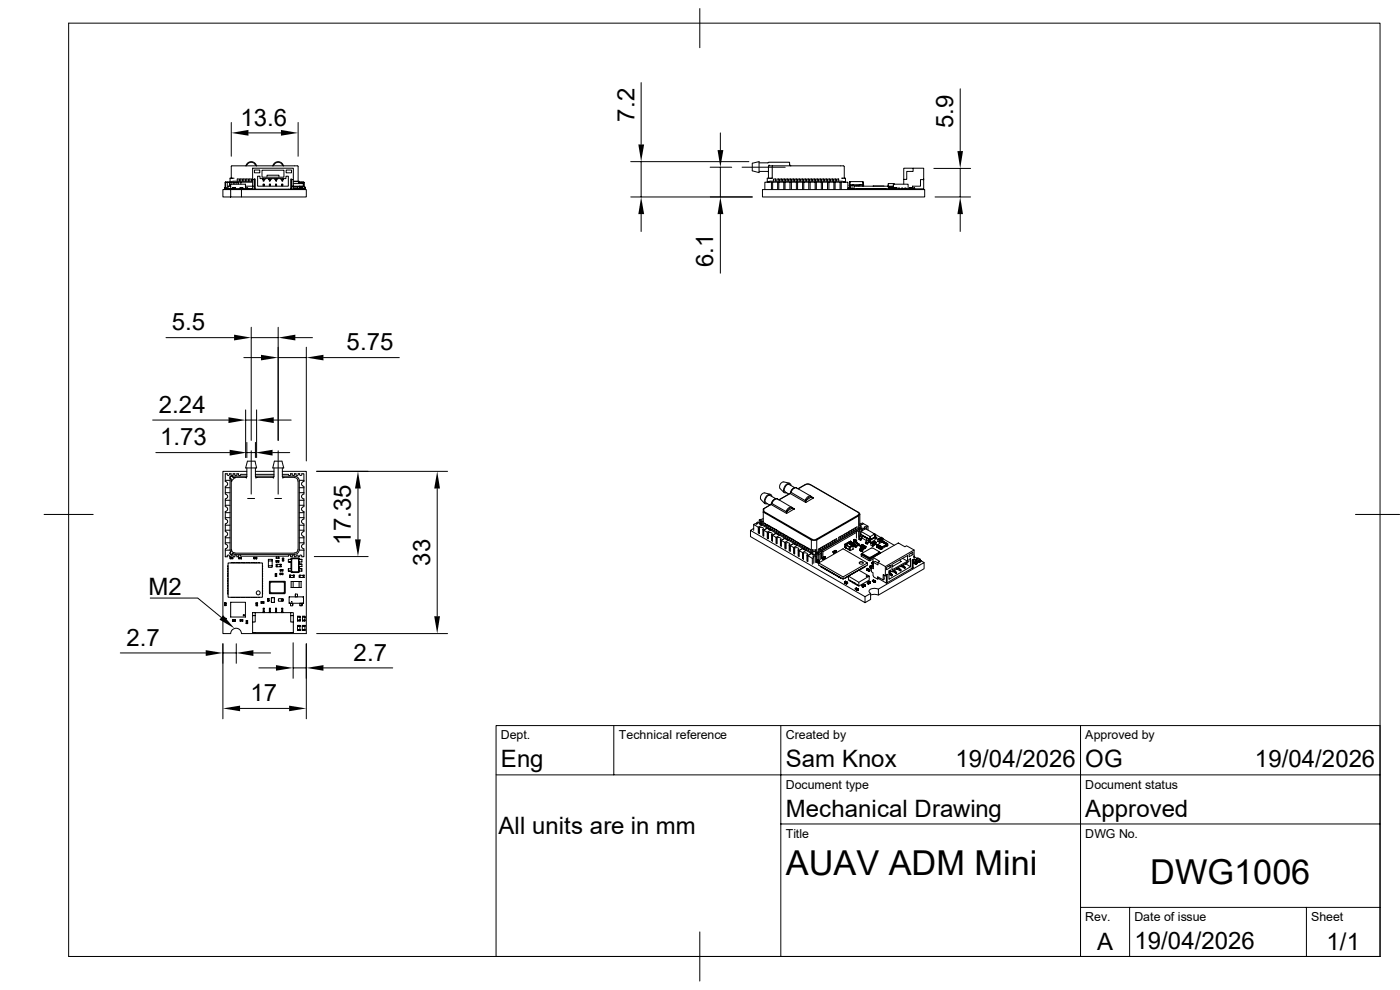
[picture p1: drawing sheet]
<svg xmlns="http://www.w3.org/2000/svg" width="297mm" height="210mm" viewBox="0 0 297 210" stroke-linecap="round" stroke-linejoin="round" font-family="sans-serif">
<defs><g id="words">
<g font-size="7.3">
<text x="166.7" y="185.7">AUAV ADM Mini</text>
<text x="244" y="187.5">DWG1006</text>
</g>
<g font-size="5.1">
<text x="51" y="26.7">13.6</text>
<text x="134.6" y="25.8" transform="rotate(-90 134.6 25.8)">7.2</text>
<text x="202.2" y="27.2" transform="rotate(-90 202.2 27.2)">5.9</text>
<text x="151.3" y="56.7" transform="rotate(-90 151.3 56.7)">6.1</text>
<text x="36.4" y="70.1">5.5</text>
<text x="73.5" y="74.3">5.75</text>
<text x="33.7" y="87.7">2.24</text>
<text x="34" y="94.5">1.73</text>
<text x="74.4" y="115.6" transform="rotate(-90 74.4 115.6)">17.35</text>
<text x="91.2" y="120" transform="rotate(-90 91.2 120)">33</text>
<text x="31.5" y="126.2">M2</text>
<text x="26.8" y="137.1">2.7</text>
<text x="75" y="140.3">2.7</text>
<text x="53.1" y="148.8">17</text>
<text x="106.3" y="162.8">Eng</text>
<text x="166.7" y="162.8">Sam Knox</text>
<text x="202.7" y="162.8">19/04/2026</text>
<text x="230.3" y="162.8">OG</text>
<text x="266.2" y="162.8">19/04/2026</text>
<text x="166.7" y="173.2">Mechanical Drawing</text>
<text x="230.3" y="173.2">Approved</text>
<text x="105.8" y="177">All units are in mm</text>
<text x="232.8" y="201.5">A</text>
<text x="240.7" y="201.3">19/04/2026</text>
<text x="281.4" y="201.5">1/1</text>
</g>
<g font-size="2.6">
<text x="106.3" y="156.8">Dept.</text>
<text x="131.3" y="156.8">Technical reference</text>
<text x="166.7" y="156.8">Created by</text>
<text x="230.2" y="156.8">Approved by</text>
<text x="166.7" y="167.3">Document type</text>
<text x="230.2" y="167.3">Document status</text>
<text x="166.7" y="177.7">Title</text>
<text x="230.2" y="177.7">DWG No.</text>
<text x="230.2" y="195.4">Rev.</text>
<text x="240.7" y="195.4">Date of issue</text>
<text x="278.2" y="195.4">Sheet</text>
</g>
</g></defs>
<g fill="none" stroke="#000" stroke-width=".21">
<path d="M14.6 4.9h278.2v198h-278.2zM136 17.5v13.1M148.5 1.8v8.3M203.7 18.8v13.2M47.6 39.9v.2h.3v-.2M47.6 39.9h.3M47.6 39.8v.1M47.7 39.8h.2M47.7 39.8h.1M47.8 38.7h5.8M47.8 38.7h1.1M47.8 38.7v1.1"/>
<path d="M47.9 39.8h.1M48 39.8v.3M48.2 38.7v1.5M48.7 38.7v.8M48.8 38.6h.5M48.9 39.5h-.5v.6h.5M49 38.7v.4M49.1 37.8v-2.6h14.1v3.2M49.1 26v7.1M49.3 39.8h.2M49.3 39.8v.3M49.4 38.4h4.2"/>
<path d="M49.5 38.7v.4M49.5 39.8h.3v.3h-.3zM49.7 37.8h-.9v.9M49.8 39.8h.2M49.8 38.7v.4M50 39.8v.3h1M50.2 38.7v.4M50.3 38.4v-.4h.5v.4M50.6 38.7v.4M50.9 39.8h.2M50.9 39.8v.3M51 38.4v-.4h.4v.4"/>
<path d="M51.1 39.8h.3v.3h-.3zM51.1 38.7v.4M51.4 39.8h.1M51.5 39.8v.3h.6v-1h-3.2v1M51.6 38.4v-.4h.4v.4M52.2 35.2h.1M52.2 35.2a1.13 1.13 0 0 1 1.1-.9 1.13 1.13 0 0 1 1.1 .9M52.2 39.9h.3v.2h-.3zM52.2 38.4v-.4h.5v.4M52.5 34.8l-.4 .4M52.5 34.8a1.06 1.06 0 0 1 1.8 .3l.2 .1M52.7 28.2h6.9"/>
<path d="M52.9 38.4v-.4h.4v.4M53.6 38l-.1 .4M53.6 38.1h.3M53.9 39.5h-1.8M54 36.1h1.1v.6h-1.1zM54.4 35.2h.1M54.7 37.4h.5v.5h.5v.2h.1v-.2h.2v.2h.2v-.2h.8v.2h.1v-.2h.3v.2h.1v-.2h.8v.2h.2v-.2h.2v.2h.1v-.2h.8v.2l.4-.2v.2h.1v-.2h.6v-.5h.5v2.1h-6.5zM55.6 36.1h4.6v1.5h-4.6zM55.8 38.1v.3h.2v-.3M55.8 39.1h.2v.3h-.2zM55.8 38h.2M55.8 39.2h.2"/>
<path d="M56.6 37.6v-.4h2.6v.4M57.1 38.1v.3h.3v-.3M57.1 39.1h.3v.3h-.3zM57.1 38h.3M57.1 39.2h.3M57.9 35.2a1.13 1.13 0 0 1 1.1-.9 1.13 1.13 0 0 1 1.1 .9M57.9 35.2h.1M58.5 38.1v.3h.2v-.3M58.5 39.1h.2v.3h-.2zM58.5 38h.2M58.5 39.2h.2M59.8 38.1v.3h.2v-.3"/>
<path d="M59.8 39.1h.2v.3h-.2zM59.8 38h.2M59.8 39.2h.2M59.8 34.8a1.06 1.06 0 0 0-1.8 .3l-.2 .1M59.9 34.8l.3 .4M60.1 35.2h.1M60.7 36.1h1.1v.6h-1.1zM61.7 38h.2v2.1h-.2zM61.9 39.5h2.2M61.9 38.1h.3v-2.4h-8.6v4.4M62.2 38.1v2M62.2 38.4h1.2l.1 .3h1v.9v-.9h-1.2"/>
<path d="M62.2 39.7h.9M62.2 38.9h2.1M62.2 38.5h1.1M63.1 39.9v-.3h.5v.3M63.1 39.9h.5M63.1 39.9l.1 .2M63.2 26v7.1M63.3 38.9v-.4l.1 .4M63.6 38.7v.2M63.6 39.5v.1M63.6 39.9v.2M63.6 39.8h.1"/>
<path d="M63.7 39.8l-.1 .3M63.7 39.9h.4M64.1 38.7v.2M64.1 39.5l.3 .1M64.1 39.9v.2h-.4M64.1 39.5v.4M64.1 39.7h.1M64.1 39.9v-.3h.6v.3M64.1 39.9h.6M64.1 39.9v.2M64.3 39l.1 .5M64.7 39.8v.3h-.6"/>
<path d="M64.7 39.9v.2M64.7 39.8h.1M133.8 34.3h25.1M136 34.3v7.5M150.7 35.5h4.5M152.8 28.2v3.6M152.8 35.5v6.3M157.4 35.5h9.2M159.6 34.6l1.4-.3v2.3l-1.4-.4zM161 36.4h2M162.8 38.6h.4M163 34.5h-2"/>
<path d="M163 35.3l.1-.1h15.2h.7l.1 .1M163 34.5l4.4-.1 .2 .7 .2 .1M163 35.3v2.5M163.2 35v.1M163.3 38.4h15.4M163.4 38.4l-.1 .3M163.7 38.7h-1.4v1.5M163.7 38.7h1.5v1.5M163.7 38.7v1.5M163.9 35.2l-.1 2.6h-1v.9M163.9 38.7v1.5M164.1 38.4v-.4h.4v.4"/>
<path d="M164.8 38.4v-.4h.4v.4M165 38.7v1.5M165.2 38.7h1.1M165.4 38.4v-.4h.5v.4M166.1 38.4v-.4h.4v.4M166.3 38.7h1.6M166.3 38.7v1.5M166.5 38.7v1.5M166.7 38.4v-.4h.4v.4M167.3 38.4v-.4h.5v.4M167.6 38.7v1.5M167.9 38.7h1.1"/>
<path d="M167.9 38.7v1.5M168 38.4v-.4h.4v.4M168.6 38.4v-.4h.4v.4M169 38.7h1.5M169 38.7v1.5M169.2 38.7v1.5M169.2 38.4v-.4h.5v.4M169.9 38.4v-.4h.4v.4M170.3 38.7v1.5M170.5 38.4v-.4h.4v.4M170.5 38.7h1.1M170.5 38.7v1.5"/>
<path d="M171.2 38.4v-.4h.4v.4M171.6 38.7h1.6M171.6 38.7v1.5M171.8 38.4v-.4h.4v.4M171.9 38.7v1.5M172.4 38.4v-.4h.4v.4M172.9 38.7v1.5M173.1 38.4v-.4h.4v.4M173.2 38.7h1M173.2 38.7v1.5M173.7 38.4v-.4h.4v.4M174.2 38.7h1.7"/>
<path d="M174.2 38.7v1.5M174.3 38.4v-.4h.5v.4M174.5 38.7v1.5M175 38.4v-.4h.4v.4M175.6 38.7v1.5M175.6 38.4v-.4h.4v.4M175.9 38.7h1M175.9 38.7v1.5M176.2 38.4v-.4h.5v.4M176.9 38.4v-.4h.4v.4M176.9 38.7h1.6M176.9 38.7v1.5"/>
<path d="M177.2 38.7v1.5M177.5 38.4v-.4h.4v.4M178.2 38.7v1.5M178.5 38.7h1.4v1.5M178.5 38.7v1.5M178.5 37.8h.9v.9M179.1 35.3v2.5M179.4 38.6h-.6M179.9 39.9h.1M180 39.9v.2M180 39.8v.3M180.3 39.8h.1"/>
<path d="M180.3 39.8v.3M180.3 38.5l-.1 .7M180.4 39.3h-.1v.5M180.4 39.2l-.2 .1 .1 .5h-.3M180.4 39.2h2.7l-.1-.7 .2 .7M180.4 39.2v.1M180.4 39.3v.8M180.4 39.3h.4M180.8 39.3v.8M180.8 39.3h1M181 39.2v.1M182.1 39.3h.3"/>
<path d="M182.1 39.3h-.3v.2M182.1 39.3v.2M182.4 39.2v.3M182.9 39.3l.2-.1 .1 .1M182.9 39.2v.3M183 38.5h-2.7l-.1 .8M183.1 39.5l.1-.2v.2M185.3 39.5h2.2M188.5 39.5h1M188.5 39.7h.1M188.5 38.9h1.1M188.5 39l-.1 .5"/>
<path d="M188.6 39.6h.1M188.7 39.8h.2M188.7 39.8v.3M188.9 39.8h.3v.3M188.9 39.8v.3h.3M188.9 39.8h.1M189.2 39.8h.2M189.2 39.8h.1M189.4 39.8v.3M189.4 39.8h.1M189.5 39.8h-.1v.3h.3M189.5 39.6h-.9v.5h.1"/>
<path d="M189.6 39l.1 .1M189.6 39.8h.2M189.6 39.8v.3M189.8 39.8h.3v.3M189.8 39.8v.3h.3M189.8 39.8h.1M190.1 39.8h.1M190.3 39.8l-.1 .3M190.6 39.9h.3v.2h-.3zM191.3 39.9h.3v.2h-.3zM191.7 39.1v-1h.7v-1.7h1.3v-.7h2.3v2.4h-.7v1.4h-1.7v.4M191.9 39.9h.3v.2h-.3z"/>
<path d="M192.9 39.9h.6v.2h-.6zM192.9 39.9h.1M193.2 39.8v.1M193.3 39.8h.2M193.3 39.8h.1M193.6 39.8v.1M193.7 35.7h-2v2.4M195.3 38.6v.7M196 38v2.1h-2l.1-.2-.6-.1M198.1 35.7h7.8M203.7 35.7v6.1M47.8 40.1v.1"/>
<path d="M47.9 40.1h.1M48.4 40l-.1 .1h.5M48.7 40.1v.1M48.8 40.1h.1M48.9 40.1h-.1M48.9 40.1h.6M48.9 41.8h2.3M48.9 40.2h-1.6v1.6h1.6M49 40.1v.1M49.4 40.1h-.5M49.5 40.1v.1M49.5 40.1h.2"/>
<path d="M49.7 40.1h.1M49.8 40.1h1.3M49.8 40.1h.1M49.8 40.1v.1M50.2 40.1v.1M50.6 40.1v.1M51.1 40.1v.1M51.2 40.2h13.8v1.6h-13.8zM51.2 40.2h-2.3v1.6M51.4 40.1h-.3M51.4 40.1h.2M51.4 40.1h.1"/>
<path d="M51.6 40.1h.5M51.6 40.1h.1M52.1 40.1h.1M52.2 40.1h-.1M52.2 40v.1M52.5 40.1h.2M52.7 40h.2v.1h-.2zM52.9 40.1h.3M53.2 40h.3v.1h-.3zM53.5 40.1h.1M53.6 40.1h8.6M54.1 40.1v-2.1h-.2v2.1h.3"/>
<path d="M61.2 40.1v.1M61.6 40.1v.1M62 40.1v.1M62.2 40l.9 .1-.4-.1M62.4 40.1h-.2M62.5 40.1l-.1 .1M62.7 40.1h-.5M62.8 40.1v.1M63.1 40.1h.5M63.2 40.1v.1M63.6 40.1v.1M64.1 40.1v.1"/>
<path d="M64.1 40h.1M64.5 40.1v.1M133.8 41.8h25.8M136 45.4v3.7M152.8 45.4v12.6M161.8 40.2h34.4v1.6h-34.4zM180 40.1h.3M180.3 40.1h.1M180.4 40.1h.4M180.8 40.1h.2M180.8 40.1h.3M181.2 40l-.1 .1h.5"/>
<path d="M181.6 40.1h.2M181.8 40.1h.1M181.8 40h.3v.1h-.3zM182.1 40.1h.2M182.3 40h.3v.1h-.3zM182.6 40.1h.3M182.9 40h.2v.1h-.2zM183.1 40.1h.3M183.4 40h.2v.1h-.2zM183.6 40.1h.3M183.9 40h.2v.1h-.2zM184.1 40.1h.3"/>
<path d="M184.4 40h.3v.1h-.3zM184.7 40.1h.3M185 40h.2v.1h-.2zM185.2 40.1h.3M185.5 40h.2v.1h-.2zM185.7 40.1h.3M186 40h.3v.1h-.3zM186.3 40.1h.2M186.5 40h.3v.1h-.3zM186.8 40.1h.2M187 40h.3v.1h-.3zM187.3 40.1l.5-.1v.1h-.3"/>
<path d="M187.3 40.1h.2M187.8 40.1h.7v-.6h-7.3v.6h.6M187.8 40.1h.2M188 40.1h.1M188.5 40v.1h-.5M188.6 40.1h.6M188.6 40h-.1M188.7 40.1h.1M188.9 40.1h.1M189.2 40.1h.7M189.5 40.1v-1h3.2v1h-.5v-.2h-.3v.2h-.3v-.2h-.3v.2h-.4v-.2l-.7 .2M189.8 40.1h.1"/>
<path d="M189.9 40.1h.7M190.2 40.1h.1M190.8 40.1h5.2M192.3 40.1h-.1M192.4 40.1h.1M193.5 40.1h.5M193.6 40.1h.1M198.4 41.8h7.5M203.7 45.4v3.7M35.2 71.6h14.5M51.7 75.9h3.7M53.3 69.4v24"/>
<path d="M53.3 71.6h5.7M59 69.4v24M59 75.9h6M62.7 71.6h3.6M65 73.7v24.1M68.6 75.9h16.1M32.4 89.1h16.1M33.1 96h15.6M52.1 87v10.1M52.1 89.1h2.3M52.4 99.3l-.1 1.9M52.4 100h-5.1v34.4h1.6a1.14 1.14 0 0 1 1.2-1.1 1.14 1.14 0 0 1 1.1 1.1h13.8v-34.4h-5.1"/>
<path d="M52.4 93.9v3.2M52.4 96h1.8M52.5 97.8h1.6l.3 1.5h-2.3zM53.3 95.6v9.2M54.2 99.3l.1 1.9M54.2 100h3.9M54.2 93.9v3.2M54.4 87v10.1M57.8 96h3.7M58.1 89.1h3.7M58.1 99.3v1.8M58.2 97.8h1.6l.4 1.5h-2.3z"/>
<path d="M59 95.6v9.2M59.9 99.3v1.8M67.2 100h27.8M9.4 109.1h10.4M47.8 116.7v1.4h.4a.25 .25 0 0 1 .2-.4 .25 .25 0 0 1 .2 .4M47.8 107.5a.51 .51 0 0 1 .5 .5 .51 .51 0 0 1-.5 .5v.3h1M47.8 104.8a.51 .51 0 0 1 .5 .5 .51 .51 0 0 1-.5 .5v.3h1M47.8 103.5v1M47.8 106.1v1.1M47.8 108.8v1M47.8 111.4v1.1M47.8 114.1v1"/>
<path d="M47.8 116.5v.2h1M47.8 111.2v.2h1M47.8 103.2v.3h1M48.4 119.4h7.3v7.3h-7.3zM48.6 100.5a.25 .25 0 0 1-.2 .4 .25 .25 0 0 1-.2-.4h-.4v1.4M48.7 100.5h.3a.25 .25 0 0 0 .2 .4 .25 .25 0 0 0 .2-.4M48.8 118.2h.2v.3h-.2zM48.8 112.5h-1v.2a.53 .53 0 0 1 .5 .6 .53 .53 0 0 1-.5 .5v.3h1M48.8 109.8h-1v.3a.51 .51 0 0 1 .5 .5 .51 .51 0 0 1-.5 .5M48.8 107.2h-1v.2M48.8 104.5h-1v.3M48.8 101.9h-1v.3a.51 .51 0 0 1 .5 .5 .51 .51 0 0 1-.5 .5"/>
<path d="M48.8 115.1h-1v.3a.51 .51 0 0 1 .5 .5 .51 .51 0 0 1-.5 .5M48.8 101.5l.3 .4M48.9 101.4l.1 .2M48.9 101.5h-.1M48.9 117.2l-.1 .2 .2 .2 .7-.3M49 118.2h.3M49 119.4h.3M49 117l-.1 .1M49.1 102.1h.1M49.1 102.1v14.4M49.1 116.7l-.1 .3M49.1 116.5l.2 .6 .6 .2"/>
<path d="M49.1 101.9v.2M49.2 101.1h-.3v.3M49.2 101.1l.5 .2M49.3 118.2v.3h-.3M49.3 118.2h.1v.3h-.1M49.3 101h-.4v.5M49.3 101h3.1M49.3 101l-.1 .1M49.3 101l.1 .1M49.4 118.1a.25 .25 0 0 0-.2-.4 .25 .25 0 0 0-.2 .4h-.3M49.5 118.1h.3a.25 .25 0 0 1 .2-.4 .25 .25 0 0 1 .2 .4h.4M49.5 100.5h.3a.25 .25 0 0 0 .2 .4 .25 .25 0 0 0 .2-.4h.4"/>
<path d="M49.5 119.4h.3M49.9 101.3h-.2M49.9 117.3h12.5M49.9 101.3l-.8 .8M50.1 119.4h.2M50.6 119.4h.2M50.6 100.5a.25 .25 0 0 0 .2 .4 .25 .25 0 0 0 .3-.3h1.3M50.7 118.2v.3M51.1 119.4h.3M51.1 118.2l.1 .3h-.6v-.3h.5v.3M51.6 119.4h.3M52.2 119.4h.2"/>
<path d="M52.2 101.4h.1M52.3 101.3h-2.4v.1M52.5 105.7h1.5M52.7 119.4h.2M53.2 119.4h.3M53.7 119.4h.3M53.9 118.2h.1M54 118.2h.4v.3h.1v-.3h-.1M54 118.2h-.2v.3h.2M54 118.5h.4M54 118.2v.3M54.2 101h3.9"/>
<path d="M54.2 100.6h3.9M54.2 119.4h.3M54.2 101.4h.2M54.3 101.3h3.7M54.8 119.4h.2M56.9 118.7h.8v.3h-.8zM56.9 119v1h.8M57.7 119v1M58 101.4h.1M58.1 101.1l-.1 .1M58.3 105.7h1.4M58.5 119v.3l.7-.1v-.2"/>
<path d="M58.5 118.9h.2M58.7 118.2v.2h.4M58.7 119.2v-.2h.3v.2M58.8 119.7v.5h.8v-.5M59 118.9h.2M59.1 118.2v.2M59.1 118.2h-.5l.1 .2M59.4 119.7h-.8v.5M59.4 119.7h.2M59.4 119.7v.5M59.6 119.7h.1M59.9 101h2.8a.96 .96 0 0 1 .8 1.1v14.7a.96 .96 0 0 1-1.1 .8h-12.7l-.4-.1a.29 .29 0 0 1-.4 .1 .29 .29 0 0 1 0-.5l-.1-.4v-15.2"/>
<path d="M59.9 118.8h.3v.2h-.3zM59.9 118.5h.3v.3M59.9 118.5v-.1h.3v.1M59.9 118.5v.3M59.9 101.1l.1 .1M59.9 101.4h.2M60 101.3h2.4M61.8 118.5h1.6M61.9 118.6h1.4M61.9 118.4v.1M62.4 101.3l.6 .2 .2 .6v14.4l-.2 .6-.6 .2M63.3 118.4v.1"/>
<path d="M63.4 118.7v-.2v2.8M63.4 118.7v1.9h.7v.6h-.6M63.5 118.7l-.2-.3h-1.4l-.1 .3h-.6v.5h.6v1.4h-.6v.6h.6M63.5 118.7h.6v.5h-.6v.5h.6v.5h-.6l-.1 1M63.5 104.5h1M63.5 106.1h1M63.5 107.2h1M63.5 108.8h1M63.5 109.8h1M63.5 111.4h1M63.5 112.5h1M63.5 114.1h1"/>
<path d="M63.5 115.1h1M63.5 116.7h1M63.5 101.9h1M63.5 103.5h1M64 118.1a.25 .25 0 0 0-.2-.4 .25 .25 0 0 0-.2 .4h-.4a.26 .26 0 0 0-.2-.4 .26 .26 0 0 0-.2 .4h-.4a.26 .26 0 0 0-.2-.4 .26 .26 0 0 0-.2 .4h-.4a.25 .25 0 0 0-.1-.4 .25 .25 0 0 0-.3 .3h-10.1a.25 .25 0 0 0-.3-.3 .25 .25 0 0 0-.2 .4M64 100.5a.25 .25 0 0 1-.2 .4 .25 .25 0 0 1-.2-.4h-.4a.26 .26 0 0 1-.2 .4 .26 .26 0 0 1-.2-.4h-.4a.26 .26 0 0 1-.2 .4 .26 .26 0 0 1-.2-.4h-.4a.25 .25 0 0 1-.1 .4 .25 .25 0 0 1-.3-.3h-1.3M64.1 100.5h.4v1.4M64.5 101.9v.3a.51 .51 0 0 0-.5 .5 .51 .51 0 0 0 .5 .5M64.5 104.8a.51 .51 0 0 0-.5 .5 .51 .51 0 0 0 .5 .5v1.6M64.5 107.5a.51 .51 0 0 0-.5 .5 .51 .51 0 0 0 .5 .5v1.6a.51 .51 0 0 0-.5 .5 .51 .51 0 0 0 .5 .5M64.5 111.2v1.6a.51 .51 0 0 0-.5 .5 .51 .51 0 0 0 .5 .5v1.6a.51 .51 0 0 0-.5 .5 .51 .51 0 0 0 .5 .5M64.5 103.2v1.6"/>
<path d="M64.5 116.5v.2M64.5 116.7v1.4h-.4M66.7 118.1h11.4M75.9 103.6v10.8M92.8 103.6v27.1M159.9 112.1l-.7 .4M159.9 112.5v-1.2l1 .5v1.3M160.5 110.9v.3M160.6 110.9l.1 .2-.8 .2M161.1 110.3v.9M161.1 110.8l-.3-.1-.3 .2M161.1 111l.2 .1"/>
<path d="M161.1 111.9h.7l.2 .2-.2 .3M161.1 111l.1 .2h.2M161.3 111.1l.3 .3-.7 .4 .2 .1v1.3M161.4 111.2l.1-.2 10.5 6.1v.2l.5 .2M161.4 111.2l10.6 6.2M161.4 106l.9 .8M161.5 110.2h-.4l.2 .2M161.5 110.5l.3 .1M161.5 111v-.5h-.2v.6M161.8 110.1l-.3 .1M161.8 110.6v.5M161.8 110.5l.1 .1"/>
<path d="M161.8 112.4v1.2M161.9 108.6l10.2 6v2.5M161.9 110l-.1 .1M162.1 107.9l-.2 .1v3.2M162.1 108.5l-.2 .2M162.1 107.9v.6l10.2 5.9M162.1 111.3v-.4l.3 .2v.4M162.5 106.7l.8 .4M162.6 111.6v-.4l.3 .2v.4M162.7 112.1l.8 .4-.7 .4 .1 .1v1.3M162.7 112.1l-.7 .4-.2-.1M162.7 112.1l-.7 .4v1.2v-1.2l.8 .4v1.3"/>
<path d="M163 113h.7l.1 .2-.1 .3M163.1 111.8v-.3l.3 .1v.5M163.4 104.9l-1.2-.3a.98 .98 0 0 0-.8 1.3M163.5 112.1v-.4l.3 .2v.4M163.5 107l.1 .1M163.6 107l3.3 1.9M163.6 107l-1.5 .9M163.7 106.9l-.1 .1M163.7 106.8h.1M163.7 106.8l3.1 1.7M163.7 105.3a.53 .53 0 0 0-.3-.5 .53 .53 0 0 0-.6 .3 1.25 1.25 0 0 0-.4 1.8l.5-.1M164 112.4v-.4l.3 .1v.5"/>
<path d="M164.4 105.9l-.5 .4-.3 .6 .1-.1M164.4 112.6v-.4l.3 .2v.4M164.6 105.8l-1.2-.7a1.02 1.02 0 0 0-.9 1.5M164.6 113.2l.8 .4-.8 .4 .2 .1v1.3M164.6 113.2l-.7 .3h-.2v1.2M164.6 113.2l-.7 .3v1.3v-1.3l.7 .5v1.3M164.8 114.1h.7l.2 .2-.2 .2M164.8 112.9v-.4l.3 .2v.4M164.9 105.9a1.08 1.08 0 0 0-1.2 .9M165.3 113.2v-.4l.3 .1v.4M165.5 103.6l.8 .9M165.7 113.4v-.4l.4 .2v.4"/>
<path d="M166.2 113.7v-.4l.3 .2v.3M166.5 114.2l-.8 .4-.1-.1v1.3M166.5 114.2l.7 .4-.7 .5 .2 .1M166.5 114.2l-.8 .4v1.3v-1.3l.8 .5v1.2M166.5 104.4l.8 .4M166.7 113.9v-.4l.3 .2v.4M166.7 115.2v1.3M166.7 115.2h.7l.2 .2-.2 .2M166.8 108.5l.1 .4M166.8 108.5h.2M166.8 108.3l.2 .1M166.8 108.3v.2"/>
<path d="M166.9 108.7h.1M167 108.5l-.1 .4M167 108.4v.1M167.1 114.2v-.4l.3 .2v.4M167.5 102.5l-1.2-.3a.98 .98 0 0 0-.8 1.4M167.6 114.5v-.5l.3 .2v.4M167.6 104.7l-2.4 1.3M167.6 104.7l3.3 1.9M167.7 104.6l-.1 .1M167.7 104.6h.1M167.8 104.4h.1M167.8 104.4l3.1 1.8"/>
<path d="M167.8 103a.53 .53 0 0 0-.4-.5 .53 .53 0 0 0-.6 .2 1.25 1.25 0 0 0-.3 1.9l.4-.1M167.8 104.4l-.1 .2M167.9 107.6l-.5 .1-.6 .6M167.9 107.6l.6 .4-.4-.1M167.9 107.6l-3-1.8h-.4l-.5 .4-.4 .8-1.6 1M168 107.8a.77 .77 0 0 0-1 .6M168 107.8v-.1l.5 .3-1.6 .9M168 107.8l.1 .1M168 107.8l-1 .6M168 114.7v-.4l.3 .2v.4M168.1 107.8v.1M168.4 115.3l.7 .4-.7 .5h.2v1.3"/>
<path d="M168.4 115.3l-.8 .4-.2-.1v1.3M168.4 115.3l-.8 .4v1.3v-1.3l.8 .5v1.2M168.4 115v-.4l.3 .2v.3M168.5 103.5l-.5 .4-.3 .7M168.6 103.5l-1.2-.7a1.02 1.02 0 0 0-.8 1.5M168.6 116.2h.7l.2 .3-.2 .2M168.9 115.2v-.3l.3 .1v.4M169 103.5a1.08 1.08 0 0 0-1.2 .9M169 103.5h-.4l-.3 .1-.6 1M169 103.5l3 1.7M169.3 115.5v-.4l.3 .2v.4M169.8 115.7v-.3l.3 .1v.4"/>
<path d="M170.2 116.4l-.7 .4-.2-.1v1.2M170.2 116.4l.8 .4-.7 .4 .1 .1v1.3M170.2 116.4l-.7 .4v1.3v-1.3l.8 .4v1.3M170.3 116v-.4l.3 .2v.4M170.5 117.3h.7l.1 .3-.1 .2M170.7 116.3v-.4l.3 .1v.5M170.9 102.8l.3-.1 .7 .1M170.9 102.8l-1.6 .9M170.9 106.2v.4M170.9 106.2h.1M170.9 102.8h1M170.9 106.1h.1"/>
<path d="M171 106.2l-.1 .4M171.1 106.1l-.2-.1v.2M171.1 106.1l-.1 .1M171.2 116.5v-.4l.3 .2v.4M171.4 117.9l.9 .5v1.3M171.4 117.9v1.2M171.6 116.8v-.4l.3 .1v.5M171.8 102.8l10.3 5.9M171.9 102.8l10.3 6 .2 .3M172 105.2l.6 .4-.4-.1M172 105.2l-.6 .1-.5 .7M172.1 105.5h.1"/>
<path d="M172.1 105.5l-1 .6M172.1 117.1l.4 .2M172.1 117.4l-.7 .5-.2-.1v1.2M172.1 105.5v-.2l.5 .3-1.7 1M172.1 105.5a.77 .77 0 0 0-1 .6M172.2 114.5l.3 .1 .8-.1M172.2 105.5h.1M172.3 114.4l-.1 .2M172.3 114.4l.3 .1 .6-.1M172.3 116.6l.1 .1v.9M172.3 116.6v.6M172.3 116.6h.8"/>
<path d="M172.3 118.4l.3-.1v1.2M172.4 117.6l.1 .1M172.4 117.6a.31 .31 0 0 0 .3 .2 .31 .31 0 0 0 .3-.2M172.5 116.9l.1 .1 .4-.1M173 117.6l-.1 .1M173 117.6l-.4 .1-.5-.2-.7 .4M173 118.1l.2-.2v1.1M173 118.1h-.5l.1 .1M173 118.1v1.2M173.1 116.6l-.1 .1v.9M173.1 116.6v.6M173.2 119l.2 .1v.3l-.2-.1z"/>
<path d="M173.2 114.4l.1 .2M173.3 119h-.1M173.3 119l.2 .1M173.3 114.6v2.5M173.4 119.4h.1M173.4 117.1l-.4 .2M173.4 117.2v.1M173.4 117.3l9-5.1zM173.5 119.1l-.1 .3M173.5 119.1h.1M173.5 119.1h-.1M173.5 117.4l-.5 .2"/>
<path d="M173.5 117.3l-.5 .2M173.5 118.8l.2 .2v.2M173.5 118.8l-.2 .2M173.5 118.8l.2 .2M173.5 117.7h-.5l.2 .2M173.5 117.7v1.1M173.6 118.7h.1M173.6 118.7v.1M173.6 118.7l.2 .2M173.6 118.7l-.1 .1M173.7 119v.2M173.7 119l-.2 .1"/>
<path d="M173.7 119.4l5.2 3 5.1-3M173.7 119.2l-.3 .2M173.8 117.6l-.3 .1M173.8 117.6v1.5M173.8 118.9l-.1 .1M173.8 119.1l-.1 .1M173.8 119.1h.1M173.8 118.9h.1M173.9 116.8v-.5l-.3 .2v.4M174.1 117.4h-.5l.2 .2M174.1 117.4v1.3M174.1 117.4l.2-.1v1.2"/>
<path d="M174.4 116.5v-.4l-.4 .1v.5M174.5 118.3l.2 .1M174.5 118.5l.2 .1M174.5 118.4l.2 .1M174.6 117.1h-.4l.1 .2M174.6 117.1v1.1M174.7 118.5v.2M174.7 118.4l-.2-.1 .3 .1M174.8 118.6l-.1 .1M174.8 116.2v-.4l-.3 .2v.4M175 118.3v.1M175 118.3l-.3 .1 .1 .2"/>
<path d="M175 118.3l-.2-.2-.3 .2v.2l.2 .2M175 118.2l-.3 .3M175 118.2h.1M175 118.4l-.2 .2M175.1 118.2l-.3-.1 .2 .1M175.1 118.2l-.1 .1M175.1 118.2l-.1 .2M175.3 116v-.4l-.3 .1v.4M175.7 115.7v-.4l-.3 .2v.4M176.1 115.4v-.3l-.2 .1v.4M176.6 115.2v-.4l-.3 .1v.5M176.7 117.2l.3 .1"/>
<path d="M176.7 117.1l.3 .1M176.7 117l.3 .1M177 117.2v.1M177 117.1h.1M177 117.1l-.2-.1 .2 .1M177 114.9v-.4l-.3 .2v.4M177 117.3h.1M177.1 116.8l.3 .1M177.1 116.8l.2 .1M177.3 117.1h.1M177.3 117v.1M177.3 117l-.3 .1v.2"/>
<path d="M177.3 117l-.2-.2-.4 .2v.2M177.3 116.9l-.3 .3M177.3 117.1l-.3 .2M177.3 116.9h.1M177.4 116.9l-.1 .1M177.4 116.9v.2M177.5 114.7v-.4l-.3 .1v.5M178.2 114.3v-.5l-.3 .2v.4M178.7 114v-.4l-.3 .1v.4M179.2 113.7v-.4l-.3 .2v.4M179.2 116.1h.1M179.2 116.1l.3 .1"/>
<path d="M179.5 115.6v.6M179.5 115.6l-.3-.1 1.2 .7M179.5 116.2h.1M179.5 115.6l.9 .5M179.6 113.5v-.4l-.3 .1v.4M180 115.1v.1M180 115.1l.3 .1M180 115.2l.3 .2M180 115.2v.1M180 115.2l-.2-.1-.6 .4v.6M180 115.3l-.5 .3v.6l.7 .4M180 115.3l.7 .4-.1-.4"/>
<path d="M180 115.2l-.5 .4M180 113.2v-.4l-.3 .2v.4M180.1 115l-.1 .1M180.1 115l.2 .1 .4-.1-.1 .1M180.1 115l.2 .1M180.2 116.7h.1M180.2 116.7l.2 .1M180.3 115.2v.2M180.3 115.4h.1M180.3 115.1v.3l.3-.3M180.3 115.1v.1M180.4 114.9l-.3 .1"/>
<path d="M180.4 114.9l.2 .1M180.4 116.2v.6M180.4 114.8l.3 .1h-.3M180.4 116.1v.1M180.5 112.9v-.4l-.3 .2v.4M180.6 115.3h.1M180.6 115l-.3 .1-.2-.1M180.6 115h.1M180.6 115.3l.2 .1M180.6 115v.1M180.7 115.3l.2 .1M180.7 115.3h-.1"/>
<path d="M180.8 115.4v.3M180.8 115.4h.1M180.8 115.7l-.6 .3v.7M180.8 115.7l.2 .1M180.9 115.1l.3 .1v.2M180.9 115.1l.2 .2v.2M180.9 115.4l.2-.1-.3 .1M180.9 115.1h.1M180.9 115.1l.2 .1M180.9 115.4v.2M180.9 115.4h-.1M180.9 115.6l-.1 .1"/>
<path d="M180.9 112.7v-.4l-.3 .1v.5M180.9 115.1l-.2 .2M181 115.8v.7l-.6 .3M181 115.8l-.6 .3M181.1 115.5h.1M181.1 115.2v.3M181.1 115.5l-.2 .1M181.1 114.8h.1M181.1 114.6v.2M181.1 114.6h.1M181.1 114.8l.1 .1M181.1 115.6l.4 .2"/>
<path d="M181.1 115.6v.3M181.1 115.9l.4 .2M181.1 115.9h.1M181.2 114.6v.3M181.2 115.4l-.3 .2M181.2 115.2h-.1M181.2 115.4l-.1 .1M181.2 114.6h.1M181.2 114.9l.3 .2-.1-.1M181.2 114.6l.3 .2M181.2 114.9h.2M181.2 114.6l.2 .1"/>
<path d="M181.2 114.6h.4M181.3 115.5l-.2 .1M181.3 115.5l.4 .2M181.3 115.5l.3 .2M181.3 114.4h.1M181.3 114.4l.1 .1M181.3 114.4l-.2 .2M181.4 112.4v-.4l-.3 .2v.4M181.4 114.5l-.2 .1M181.4 115h.1M181.4 114.7v.3M181.4 114.7l.2 .1"/>
<path d="M181.5 115.8v.3M181.5 116.1h.1M181.5 115.8h.1M181.5 114.8l.2-.1-.1 .4zM181.5 114.8h.1M181.7 115.7l-.2 .3h.2M181.7 115.7l-.2 .1M181.7 115.7l.5-.3-.1 .3M181.7 116l-.2 .1M181.7 114.6h.1M181.7 114.6v.1M181.7 114.6l-.3 .1"/>
<path d="M181.7 114.2v-1.3l-7.1 4.2M181.7 115.2l-.4 .3M181.7 115.2l.4 .2M181.8 115.2l.4 .2M181.8 112.2v-.4l-.3 .1v.5M181.9 115.2h-.2M182.1 108.7l.1 .3-.1 .2M182.1 115.5l-.4 .2M182.1 115.7l-.4 .3M182.1 115.4h.1v.3h-.1M182.1 115.4v.1M182.1 108.7h.1"/>
<path d="M182.2 112.8l.2-.2v1.3M182.2 112.8l-.4-.1-.1 .2M182.2 112v-2.6l-8.9 5.2M182.2 112.8v1.2M182.2 114.3l.4 .2M182.2 112.1l.1 .1M182.2 112l-8.8 5.1M182.3 119.4a.53 .53 0 0 1 .8 0M182.3 114.2l.4 .2M182.3 114.2l-.1 .2 .4 .2M182.3 114.1v.1M182.3 119.3l.3-.1 .5 .1a.38 .38 0 0 1-.4 .4 .38 .38 0 0 1-.4-.4z"/>
<path d="M182.4 116.8h.1M182.4 116.5l.1 .1M182.4 116.5v.3M182.4 111.4l.1 .3-.3 .3M182.4 109.1l-.2 .2h-.1l-8.9 5.1M182.4 109.1v2.5M182.4 113.7l.4 .2v.4l-.4-.2zM182.4 111.3a.45 .45 0 0 1 .2 .7l-.2 .2M182.5 115.7v.3l.2 .1M182.5 115.7h.1M182.5 116.6l.2 .1zM182.5 115.7l.2 .2"/>
<path d="M182.5 116.8l.2 .1M182.5 116.6v.2M182.5 116.6l.2-.1-.2 .1v.2M182.5 116.6h.1M182.6 113.2l-.1 .1M182.6 113.2v.1M182.6 116.4l.3 .2-.2-.1M182.6 116.4l-.2 .1M182.6 116.4h.1M182.6 116.4l.1 .1M182.6 115.7l.2 .1M182.6 115.7h-.1"/>
<path d="M182.6 113.2l.1-.5 1-.5 1.9 1.1 .1 .5M182.6 113.4l-.1 .3M182.6 113.4h.1M182.6 113.4l.4 .2M182.7 113.4l-.2-.1 .1 .2M182.7 113.4h.1M182.7 111.8l-.3 .4M182.7 115.9h.1M182.7 117.6l1.7 1v.4l-1.7-1zM182.7 112.4h-.5l.2 .2M182.7 114.3v.1M182.7 116.7h.1"/>
<path d="M182.7 116.7l.2 .1M182.7 112.4l.3-.1v.3M182.7 115.9v.2M182.7 116.7v.3M182.7 116.9l.1 .1M182.7 116.7l.1 .1M182.7 112.4v.3M182.8 115.6h.3v.3M182.8 115.8l.2-.1-.3 .2M182.8 115.8v.2M182.8 116l-.1 .1M182.8 115.6l.2 .1"/>
<path d="M182.8 115.6h.1M182.8 115.8l-.1 .1M182.8 117.5l.1 .2M182.8 114.3l-.2 .3 .1-.2M182.8 115.6l.2 .3M182.8 116.8l.2-.2v.3l-.2 .1zM182.8 117.5l-.1 .1M182.8 115.6l-.2 .1M182.9 114.1l.9 .6M182.9 117.6v.1M182.9 117.6l1.4 .8M182.9 117.7l1.4 .8"/>
<path d="M182.9 116.6l-.2 .1M182.9 116.6h.1M183 117.4v.1M183 113.6l-.2 .3M183 111h-.6M183 113.6h.1M183 111l.2 .1-.7 .3 .7-.3 1 .5-.3 .2M183 117.3v.1M183 115.9h.1M183 117.5l1.3 .8zM183 115.7v.2M183 115.9l-.2 .1"/>
<path d="M183 113.7l.9 .6M183 116.1h.3v.3M183 116.1v.2l.3 .2M183 116.1h.1M183 116.1l.3 .1M183.1 115.9l-.3 .1M183.1 115.6l-.1 .1M183.1 115.9h-.1M183.3 112.1h-.5l.1 .2M183.3 116.2v.3M183.3 116.2h.1M183.3 116.1v.1"/>
<path d="M183.3 116.4h.1M183.3 116.4v.1M183.4 115.9h-.1M183.4 115.9l.2 .1M183.4 115.9h.3M183.4 115.9l-.2 .1M183.5 112.2v-.2l-.2 .1v.3M183.6 116v.2M183.6 116l-.3 .1 .3-.1M183.6 116.2h.1M183.6 116h.1M183.6 116.2l-.3 .1 .3-.1"/>
<path d="M183.6 115.1l.4 .2M183.7 115l-.1 .2 .4 .2M183.7 116l-.1 .2M183.7 115l.4 .2M183.7 115.9v.1M183.7 115.9l-.1 .1M183.7 116.2h-.1M183.7 116h-.1M183.7 114.9v.1M183.8 114.5v.4l.3 .2 .1-.4M183.8 114.5l.4 .2M183.9 111.8v.5"/>
<path d="M183.9 111.8h-.6l.2 .2M184 114.2l.4 .2M184 114.2l-.1 .3M184.1 115.2v.2M184.1 114.2l-1.1-.6-.2 .7M184.1 114.2h.1M184.1 115.1v.1M184.2 111.6v.8M184.2 115.1l-.1 .3M184.3 114.9l.4 .2v-.5l1-.6-.1 .6-.9 .5M184.3 118.2h.4M184.3 118.3h.4"/>
<path d="M184.3 118.4h.4M184.3 118.5h.4M184.3 118.4v.1M184.4 114.4l-.2 .3M184.4 118.6h.1M184.4 119h.1M184.4 114.4h.1M184.6 113.8l-1.9-1.1-.1 .6 1.8 1.1M184.6 113.8l-.4 1.3M184.7 118.4v.1M184.7 115.3v.4l.4 .2M184.8 115.2l.3 .2v.5"/>
<path d="M184.8 115.2l-.1 .1M184.8 120h.1M184.8 116.3h.4M184.8 120l.2 .3M184.9 116.2l-1.9 1.1-.1 .3M184.9 119.9l.2 .1M184.9 119.9l-.1 .1M184.9 119.9h.1M184.9 115.1h.1M184.9 115.1l.4 .3M184.9 115.1l-.1 .1M184.9 115.1l-.2 .1"/>
<path d="M185 119.3l.2 .2-.1-.1M185 119.5l.1 .1M185 119.3l.1 .1M185.1 119.6h.1M185.1 119.4v.2M185.1 119.6l.1 .1M185.2 119.2h.1M185.2 116.2l1.4 .9v.2M185.2 118.2v2M185.2 119.2l-.2 .1v.2M185.2 119.3l-.1 .3M185.2 119.3l-.1 .1"/>
<path d="M185.3 113.3h.1zM185.3 115.4v.4M185.3 115.8l-.2 .1M185.3 115.8h.1M185.3 119.3l1 .5v-.5l1.5 .9v2l-.4-.3v1.1l-1.2-.7v.6l-.9-.5-.1-.9-.3-.2v-.9l.4 .2zM185.3 119.3l.4-.2 .6 .3M185.4 114.9l.3 .2v.4M185.5 114.8l-.1 .1M185.5 114.8l.3 .2M185.5 114.8h.1M185.6 113.3l-1 .5 .1 .7-.3 .1M185.6 113.3l1.3 .7"/>
<path d="M185.6 113.3l.1 .6M185.7 113.7h.1l.1 .4M185.7 113.6l.1 .1M185.7 115.1l-.6 .4 .2-.1M185.7 115.1v.4M185.7 115.5l-.4 .2 .4-.2M185.7 115.1l-.3-.2-.4 .3M185.7 115.1l-.4 .3M185.7 115.5h.1M185.7 114v-.1l-1 .6-.2 .1 .1 .5M185.8 114.2l-.1-.4-1 .7-.3-.1M185.8 114.2v.1"/>
<path d="M185.8 114l.3 .1M185.8 115.1h-.1M185.8 115.4l-.1 .1M185.8 115v.4M185.8 115.4h.1M185.8 115l-.1 .1M185.9 114.1v.1M185.9 114.2l.2 .1-.3-.1M186 115.7v.3M186 115.7l.9 .5M186 116l.9 .5M186 116h.1"/>
<path d="M186 116l.9 .6M186.2 114.4v.5l.4 .1M186.2 114.4l.4 .2M186.2 114.4h.1M186.2 115.5l-.2 .2M186.2 115.5l.9 .6M186.2 115.5l1 .5M186.2 115.5l.9-.5 .9 .5M186.4 114.3l.3 .3M186.4 114.3l-.2 .1M186.5 117.1h.1M186.5 117.2l-1.8 1"/>
<path d="M186.5 117.1v.1M186.6 115h.1M186.6 114.6v.4M186.6 117.3l-1.9 1.1M186.6 117.3v.1M186.6 117.4l-1.9 1.1M186.7 117.2l.1 .1M186.7 117.2v.1M186.7 114.6h-.1M186.7 114.5l-.1 .1M186.7 114.5h.1M186.7 114.6v.3l-.1 .1"/>
<path d="M186.8 117.3h.1M186.8 117.3l-2.2 1.3v.4l.6-.4M186.8 114.1l.1-.1 .4 .2M186.8 114.1l-.4 .2M186.8 114.1l.4 .2M186.8 114.1h.1M186.9 116.2v.3M186.9 116.5v.1M187.1 114.7h.1M187.2 114.3v.4M187.2 114.3l-.5 .2M187.2 114.3l-.5 .3"/>
<path d="M187.2 116.4l-.3 .2M187.2 116.1l-.3 .1v.3l.3-.1M187.2 116.1l-.3 .1M187.2 115l.9 .5M187.3 114.2l-.1 .1M187.3 114.2h.1M187.3 114.6l-.6 .3 .5-.3M187.3 114.6l-.1 .1M187.3 114.3l2.4 1.4M187.3 114.2v.4M187.4 114.9l-.2 .1M187.4 114.9l.9 .5"/>
<path d="M188 115.9l.3-.2v-.3l-1.1 .7M188 115.9h.1M188 115.9l-.8 .5M188.1 115.5l.2-.1v.3l-.3 .2M188.1 115.5l-.9 .6M189.2 119.7l3.3-1.8v1.1l-3.3 1.9zM190.9 118.8l.3 .3-1.8 1h-.2M191.5 118.4l1 .6M191.5 119.9l.6 .5-.2 .2M191.9 119.6l.2 .1M192.2 119.6l1 .6M192.2 119.5h.1"/>
<path d="M192.9 117.6l.8-.5v.5l-.8 .5zM193.2 117.4l.5 .2M193.7 119l.3-.3 .5 .3v.3M193.7 119.4l.6 .3M193.7 119l.4 .3M193.7 119.3l.4 .2M193.7 118.7l-.2 .1v1.7M193.7 118.7v1.7l-.2 .1M193.7 118.8l.2-.1v-2l-6.1 3.5M193.9 118h.1M193.9 118.3h.1M193.9 116.7l-1.6-.9-.3 .2-1.4-.8-5.4 3 1.4 .9-.3 .2"/>
<path d="M194 118v.3M194 118l-.1 .1M194 118.3h-.1M194 118.1l.6 .3M194.1 119.5l.1 .1M194.2 119.5v.1M194.2 119.5h-.1M194.2 119.5h.1M194.2 119.6l.1 .1M194.2 119.5v.3M194.2 119.6l.4-.2-.3 .2M194.2 118.7h.2h-.1"/>
<path d="M194.3 119.7l-.1 .1M194.3 118.7h.1M194.3 118.7l-.1 .2M194.3 118.9h.1M194.3 118.9l.6 .4M194.3 118.7l.1 .1M194.3 118.7v.2M194.4 118.8l.5 .3M194.4 118.6v.2M194.5 119l-.4 .3v.2M194.5 119.3h.1M194.5 119.3l-.3 .2"/>
<path d="M194.5 119.3l.1 .1M194.6 119.4v.1l-.4 .3M194.6 119.5l-.3 .2M194.9 118.8l-.5-.2 .3-.2 .5 .2v.3M194.9 119.1v.1M194.9 119.1h.1M194.9 119.2v.1M194.9 119.1l.1 .1M194.9 119.3h.1M195 119.1l-.1 .1M195 119.3h.1M195 119.2v.1"/>
<path d="M195.2 118.6l-.3 .2v.3M195.2 118.9l.1 .1M195.2 118.9l-.3 .2M195.2 118.9l.8 .4M195.3 119h.1M195.3 119l-.3 .2M195.4 119v.1l-.4 .2M195.4 119l-.4 .2M195.4 119.1l-.4 .2M287.6 109.1h9.3M25.5 138.5h18.1M31.9 126.9h10.1l4.9 4.1"/>
<path d="M47.3 136.6v15.9M47.3 138.5h2.8M47.6 127.8v.2M47.6 128.3v.2M47.6 131.7v.1h.3v-.1M47.6 131.2l.3-.1v.6M47.6 131.7h.3M47.7 127.8h.3v.7h-.3M47.9 128h-.2v.3h.2M47.9 131.2h-.3v.5M48.4 125.8v.3M48.4 125.3v.2"/>
<path d="M48.4 124.8v.2M48.4 124.2v.3M48.4 123.7v.3M48.4 123.2v.2M48.4 122.7v.2M48.4 122.1v.3M48.4 121.6v.3M48.4 121.1v.3M48.4 120.6v.2M48.4 120.1v.2M48.9 127.8h3.2v3.1h-3.2zM49 126.7h.3"/>
<path d="M49.3 131.5v.2M49.3 131.8h.2M49.3 131.4h.2M49.5 131.5h.3v.2h-.3zM49.5 126.7h.3M49.8 131.8h.2M49.8 131.4h.2M50 131.5v.2M50.1 126.7h.2M50.1 136.6v4.1M50.6 126.7h.2M50.9 131.5v.2"/>
<path d="M50.9 131.8h.2M50.9 131.4h.2M51.1 131.5h.3v.2h-.3zM51.1 126.7h.3M51.4 131.8h.1M51.4 131.4h.1M51.5 131.5v.2M51.6 126.7h.3M52.2 126.7h.2M52.2 131.7h.3M52.2 132.2v.1h.3M52.2 132.2h.3"/>
<path d="M52.5 131.7h-.3v.5M52.5 132.2h.1M52.5 131.7v.5M52.5 132.2v.1M52.7 126.7h.2M53.2 126.7h.3M53.6 130.6h.5M53.7 126.7h.3M53.8 138.5h3.6M54.1 130h-.5v4.2h8.6v-2.2h-.5v-2M54.2 126.7h.3M54.3 128.1v.3h.3"/>
<path d="M54.6 128.1h-.3v-.2h.3l.1 .6h-.4v-.1M54.8 126.7h.2M55.4 127.6h.1M55.4 128h.1M55.4 127.7v.2M55.5 127.7h.3v.2h-.3zM55.7 125.8h.1M55.7 125.3h.1M55.7 124.8h.1M55.7 124.2h.1M55.7 123.7h.1M55.7 123.2h.1"/>
<path d="M55.7 122.7h.1M55.7 122.1h.1M55.7 121.6h.1M55.7 121.1h.1M55.7 120.6h.1M55.7 120.1h.1M55.7 125.8v.3M55.7 125.3v.2M55.7 124.8v.2M55.7 124.2v.3M55.7 123.7v.3M55.7 123.2v.2"/>
<path d="M55.7 122.7v.2M55.7 122.1v.3M55.7 121.6v.3M55.7 121.1v.3M55.7 120.6v.2M55.7 120.1v.2M55.8 127.6h.2M55.8 128h.2M55.8 130v-1h.2v1M55.8 129.8h.2M56 127.7v.2M56.8 127h.3v.1h-.3z"/>
<path d="M56.8 127.1v.3h.3M56.8 127.4v.2h.3v-.2M56.9 120v.4h.8v-.4M57.1 127.1v.3M57.1 130v-1h.3v1M57.1 129.8h.3M57.1 125.9h3.4M57.3 123.7v1.9M57.3 123.7l.1-.2h2.9v2.1l-.1 .2h-2.8l-.1-.2M57.4 123.4l-.2 .2M57.4 123.4h2.8M57.6 126.8h.6v1h-.6z"/>
<path d="M57.6 127.8h.1M57.6 126.8h.1M57.6 127v.1M57.6 127.5v.1M57.6 127.5h.1M57.6 127h.1M57.8 127.8h.2M57.8 126.8h.2M58.2 127.8h.1M58.2 126.8h.1M58.2 127l.1 .1M58.2 127.5l.1 .1"/>
<path d="M58.4 121.8h.3v.3h-.3M58.5 130v-1h.2v1M58.5 129.8h.2M58.6 120.2h.1M58.6 120.2h.2M58.7 121.7h-.3v.6h.3M58.7 121.7v.1M58.7 122.1v.2M59.1 127.2v.2M59.1 127h1v.6h-1zM59.4 121.6h.2M59.4 121.9h.2"/>
<path d="M59.4 121.6v.3M59.6 121.6h.3v.3h-.3zM59.6 120.8h-.2v.3h.2M59.6 121.1h.3M59.7 127.1h.3v.4h-.3zM59.8 130v-1h.2v1M59.8 129.8h.2M59.9 120.8h.1v.3h-.1zM59.9 120.8h-.3v.3M59.9 121.6h.1M59.9 121.9h.1M60 121.6v.3"/>
<path d="M60.1 127.2v.2M60.2 123.4l.2 .1v2.3l-3.1 .1-.1-.3M60.4 123.3h-3.2l-.1 2.5M60.4 123.3l.1 2.5M61.3 126.6l.1 .1M61.4 122h.2v.5h-.2zM61.6 128h.5v.5h-.5zM61.6 122h.6M61.7 130h-7.6v2h-.5M61.7 130h.5v2M61.7 130.6h.5M61.8 124.6h.4"/>
<path d="M61.8 121.2v.1M61.8 124.6h.1M61.8 121.2l.1 .2h1.4l.1-.2M61.8 121.3h.1M61.8 121.2v-2.7l.1 2.8M62.2 123.4v1.2h1.3M62.2 136.4v7.5M62.2 122v.5h-.6M62.2 122h.2v.5h-.2M62.7 126h.4v.6h-.4zM63.1 133.6h.5zM63.1 130.9v-.2h.6v.2"/>
<path d="M63.1 131.5v.2h.6v-.2M63.1 131.6h.1M63.1 131.5h.6M63.1 132.7h.5M63.2 132.8l-.1-.1v.2l.5-.1M63.2 133.6l-.1 .1M63.2 133.6h.1M63.2 132.8h.1M63.3 121.3l-1.4 .1M63.3 121.3v.1M63.5 122h.2v.5h-.2zM63.5 121.2l-.2 .3h-1.4l-.1-.2"/>
<path d="M63.5 123.4h-1.7v1.2M63.5 123.4h.4v1.2h-.4M63.5 123.4v1.2M63.6 128h.5v.5h-.5zM63.6 132.9h-.5v.8M63.6 132.7v.1M63.6 133.6v.1h-.5M63.6 133.6v.1M63.6 132.7h.1M63.6 132.8v.8M63.6 133.6h.1M63.7 130.9h-.6v.6"/>
<path d="M63.7 130.9v.6M63.7 122h.6M63.7 122.5h.6M63.7 130.9h.1M64.1 133.6h.6zM64.1 132.7h.6M64.2 130.9v-.2h.5v.2M64.2 131.5v.2h.5v-.2M64.2 131.6h.1M64.2 131.5h.5M64.3 132.8l-.2-.1v.2l.6-.1M64.3 133.6l-.2 .1"/>
<path d="M64.3 122h.2v.5h-.2zM64.3 126.7l.1-.1h-3.1v1.4l.1-.2M64.3 127.8l.1 .2M64.4 126.6v1.4h-3.1M64.6 133.6v.1M64.7 130.9h-.5v.6M64.7 130.9v.6M64.7 130.9h.1M64.7 132.8v.8M64.7 132.9h-.6v.8M64.7 132.7l-.1 .1M64.7 132.7v.1"/>
<path d="M64.7 133.6v.1h-.6M64.7 133.6h.1M64.7 132.7h.1M65 136.6v15.9M67.2 134.4h27.8M174.2 120.1l.1 .2M174.3 120.2l.1 .1M174.3 120.2h.1M174.3 120.3l.4 .1M174.5 120.3l.2 .2M174.7 120.4l.1 .1M174.7 120.4h.1"/>
<path d="M174.7 120.5l.3 .2M174.9 120.5l-.1 .2h.2M175 120.7l.4 .2M175 120.7h.1M175.3 120.7l.1 .2M175.4 120.9l.4 .2M175.4 120.9h.1M175.6 120.9l.2 .3M175.8 121.1h.1M175.8 121.1l.3 .2M176 121.2l-.1 .1 .2 .1M176.1 121.3h.1"/>
<path d="M176.2 121.3l.3 .2M176.4 121.4l-.1 .1 .6 .2M176.5 121.5h.1M176.7 121.6l.2 .2M176.9 121.7l.3 .2M176.9 121.7h.1M177.1 121.8l.1 .2M177.2 121.9l.1 .1M177.2 121.9h.1M177.3 122l.3 .1M177.5 122l-.1 .1 .2 .1M177.6 122.1l.4 .2"/>
<path d="M177.6 122.1h.1M177.8 122.2v.1l.6 .3M178 122.3l.1 .1M178 122.3h.1M178.2 122.4l.2 .2M178.4 122.6l.5 .3M178.4 122.6h.1M178.9 122.4v.5l.4-.3M179.2 123.7h.1M179.2 123.5h.1M179.2 123.5v-.1l.1 .1M179.2 123.5v.2"/>
<path d="M179.3 123.7h.1M179.3 123.7l.2 .1M179.3 123.5l.2 .1zM179.3 122.6h.1M179.4 123.3l-.2 .1v.3M179.4 123.3l.1 .1M179.4 122.6l.1-.1zM179.5 123.4l-.2 .3M179.5 123.4h.1M179.5 123.4l.2 .1M179.5 123.4l-.2 .1M179.5 122.4h.2"/>
<path d="M179.5 123.8v.1M179.5 123.8l.1 .1M179.6 123.7v.2M179.6 123.7h.1M179.6 123.7l-.1-.1 .1 .1M179.7 122.3h.1M179.7 122.3h.2zM179.8 123.5l-.3 .1v.2M179.8 123.5v.3l-.2 .1M179.8 123.5l-.2 .2M180 122.2l2.2 1.3v.8l-1.7-1.1-.5-.1zM180 122.2h-.1"/>
<path d="M180 122.2l2.2-1.3 2.2 1.3v.9l-2.2 1.2M180 122.1h.1M180.3 123.1l.2 .1v.2l-.2-.2zM180.3 122.1l-.2 .1M180.4 122h-.2M180.4 121.9h.1M180.5 123.4h.1M180.6 121.9l-.1 .1M180.8 123.4l.2 .3zM180.8 121.8h.1M180.8 121.7h.1M181 123.6v.1"/>
<path d="M181 121.7l-.4 .1M181.1 121.5v.1M181.1 121.5l-.1 .1M181.1 121.5h.1M181.2 123.6l.2 .3zM181.4 121.5h-.2M181.4 124.8l.1 .3M181.4 124.8h.1M181.4 123.9h.1M181.5 124.8v.1M181.5 121.3v.1M181.5 124.9v.2"/>
<path d="M181.5 124.9l.4 .2-.1 .1M181.5 125.1l.3 .1M181.5 125.1h.1M181.5 121.3l-.1 .1M181.5 121.3h.1M181.7 123.9l.2 .1v.2l-.2-.1zM181.7 124.8h-.3M181.7 124.8l-.2 .1 .3 .2M181.7 124.7l-.2 .1M181.7 124.8l.3 .1M181.7 121.2l-.1 .1M181.8 125.1l.1 .2"/>
<path d="M181.8 125.2l.1 .1M181.8 125.2h.1M181.9 121.1l-.2 .1M181.9 121.1h.1M181.9 124.2h.1M182 124.9h.1M182 124.9l-.2 .2M182.1 120.9h.2M182.1 124.9v.2l-.2 .2M182.1 125l-.2 .1M182.1 124.9l-.3 .2M182.1 121l-.2 .1"/>
<path d="M182.2 120.9h.1M182.3 120.9l.2-.1zM182.5 120.7h.2M182.6 120.6h.1M182.7 120.6h.1zM182.9 124.2v.3l.2 .1M182.9 124.2h.1M182.9 124.2h.3M182.9 124.2l.2 .1M183 120.5h-.2M183 120.4h.1M183 120.4h.2z"/>
<path d="M183.1 124.3v.3M183.1 124.3h.1M183.2 124.2v.1M183.2 124.2l-.1 .1M183.2 124l.4 .1M183.2 124h.1M183.2 124.3v.2M183.2 124l.2 .1M183.2 124.5l-.1 .1M183.2 124l-.2 .2M183.2 124.5h-.1M183.2 124.3h-.1"/>
<path d="M183.3 120.3h-.1M183.3 124h-.1M183.4 120.2l.2-.1zM183.4 124.1v.1M183.4 120.2h.1M183.4 124.1l-.2 .1M183.4 124.4h.1M183.4 124.2v.2M183.4 124.1v.3M183.4 124.2l-.2 .1M183.4 124.3l-.2 .2M183.5 126.6l1.2-.7v1.3l-1.2 .6z"/>
<path d="M183.5 126.6l-24.3-14.1v1.3l24.3 14M183.6 120.1l.4-.2v-.5l-5.1-3-5.2 3v.5l.6 .3M183.6 124.1v.2l-.4 .2M183.6 124.1h-.2M183.6 124.3l-.2 .1M183.6 124.1l-.2 .1M183.8 122.2h.2l-.1 .1zM183.9 120.9l.1 .1M183.9 120.9h.1M184 120.8v.2M184 120.8l-.1-.1 .1 .1M184 121h.1"/>
<path d="M184 120.8h.1M184 123.6h.3v.3M184 123.6v.2l.2 .1M184 123.6l.2 .1M184 121l.2 .1M184 120.8l.2 .1zM184.1 120.6l.1 .1M184.1 120.6l-.2 .1v.2M184.2 123.7h.1M184.2 123.7l.1-.1-.1 .1M184.2 120.7l.2 .1M184.2 120.7l-.2 .3"/>
<path d="M184.2 120.7l-.2 .1M184.2 123.7v.2M184.2 121.2h.1M184.2 121.1v.1M184.3 123.4l.1-.1 .3 .1M184.3 123.9h-.1M184.3 120.9v.3M184.3 120.9h.1M184.3 123.6l.2-.1zM184.4 123.4l-.3 .1M184.4 123.4h-.1M184.4 123.4l.1 .3-.2 .1"/>
<path d="M184.4 123.4l.1 .1M184.4 122.2l-2.2 1.3M184.4 123.3v.1M184.5 120.2l.2 .1v.3l-.2-.2zM184.5 120.8l-.3 .1v.2M184.5 123.5h.1M184.5 121.1h.1M184.5 121.1l-.2 .1M184.5 120.8l-.1 .1M184.5 120.8v.3M184.5 123.5v.2M184.5 123.7h.1"/>
<path d="M184.6 120.1l-.1 .1M184.6 120.1l.2 .1M184.7 123.4l-.2 .3M184.7 123.4h.1M184.7 123.4l-.2 .1M184.7 126.2l.8-.1 .8 .1M184.8 120.5l-.1 .1M184.8 120.2h.1M184.8 120.4h.1M184.8 120.2v.3M184.8 120.2l-.1 .1M184.8 120.5h-.1"/>
<path d="M184.8 120.5h.1M184.8 120l-.2 .1M184.8 120l.2 .1M185 120.1l-.2 .1M185 120.1v.2M185.1 123.1l.1 .1M185.1 123.1v.3h.1M185.1 120v.2M185.1 120.1h-.1M185.1 120l-.1 .1M185.2 123.2l-.1 .1 .4 .2M185.2 123.2l.3 .2v.1"/>
<path d="M185.3 120.2l-.4 .2M185.4 123.1h-.3M185.4 123.1l-.2 .1 .3 .2M185.4 123.1l-.3 .1M185.4 123.1l.3 .1M185.5 123.4v.1M185.7 123.2v.1M185.7 123.2l-.2 .2M185.7 123.3l-.2 .1 .3-.1M185.7 123.3h.1M185.8 123.3v.1l-.3 .2M186.3 125a1.51 1.51 0 0 0-1.9 .4l.3 .5"/>
<path d="M186.4 125l9.6-5.7v1.3l-9.6 5.6zM186.4 122.7l-.2 .2M187.6 122v.9l-.2 .1M188.1 120.4l.8-.5v.5l-.8 .5zM188.2 121.8l-.2 .1v1.8l-1.6-.9v-.3M188.2 121.8v1.8M188.2 123.6l-.2 .1M188.2 121.8l-.4 .4M188.2 123.6h.1M188.5 120.1l.4 .3M188.6 121.4l.4 .2 .3 .5-.2 .1-.5-.4M188.6 121.5l.2 .2 .2-.1"/>
<path d="M188.6 121.1l.3 .2M188.6 121.1l.3-.2v.4l.4-.2v.2l.1-.1v-.1l.2-.1v.2l.1-.3 .5-.3v.2l.1-.3 .2-.1 .1 .2v-.2l.5-.3v.1l.2-.2h.2v-.2l.6-.3v.2l.1-.1 .1-.2v.1h.1v-.2l.4-.2v-.4l.4-.2v1.7l-4.6 2.7zM188.8 121.7l.3 .5M189.1 121.2l.2 .1M189.2 120l.2 .1M189.3 121.9l-.2 .1M189.4 121.1l.2 .1M189.7 121.1l.4 .5-.7-.4M189.7 120.9l.5 .5-.1 .2M189.9 121.1l-.1 .1M190.1 120.7l.1 .1M190.2 121.4l-.1 .1"/>
<path d="M190.3 120.5l.2 .1M190.6 120.6l.4 .5-.7-.4M190.6 120.4l.5 .5-.1 .2M190.8 120.6h-.1M191 120.1l.1 .1M191.1 120.9h-.1M191.3 120l.1 .1M191.5 120.1l.4 .5-.6-.4M191.8 120.1h-.2M192.1 120.4h-.2M193.5 120.5l-5.3 3.1M50.9 150.3h10.4"/>
<path d="M54.9 141.7h3.6M62.2 141.7h2.8M68.6 141.7h14.7M130.2 153.9v10.5M165.7 153.9v49M229.2 153.9v49M105.2 164.4h187.6M165.7 174.8h127.1M148.5 197.7v10.4M229.2 192.5h63.6M239.6 192.5v10.4M277.2 192.5v10.4"/>
<path d="M105.2 202.9v-49h187.6v49"/>
<circle cx="51.7" cy="130.5" r=".12"/>
<circle cx="54.8" cy="125.8" r=".43"/>
<circle cx="61.9" cy="127.7" r=".07"/>
</g>
<g fill="#000">
<path d="M49.1 28.2l3.6-.6v1.2zM59.6 27.6l3.6 .6-3.6 .6zM135.4 30.6h1.3l-.7 3.7zM152.2 31.8h1.3l-.7 3.7zM203.1 32h1.2l-.6 3.7zM136 41.8l.7 3.6h-1.3zM152.8 41.8l.7 3.6h-1.3zM203.7 41.8l.6 3.6h-1.2zM49.7 71l3.6 .6-3.6 .6zM55.4 75.3l3.6 .6-3.6 .6zM59 71.6l3.7-.6v1.2zM65 75.9l3.6-.6v1.2z"/>
<path d="M48.5 88.5l3.6 .6-3.6 .6zM48.7 95.4l3.7 .6-3.7 .6zM54.2 96l3.6-.6v1.2zM54.4 89.1l3.7-.6v1.2zM75.9 100l.6 3.6h-1.2zM75.3 114.4h1.2l-.6 3.7zM92.8 100l.5 3.6h-1.2zM43.6 137.9l3.7 .6-3.7 .6zM47.3 130.5l2.4 2.8-3.1-1.9zM50.1 138.5l3.7-.6v1.2zM92.1 130.7h1.2l-.5 3.7zM47.3 150.3l3.6-.6v1.2z"/>
<path d="M58.5 141.1l3.7 .6-3.7 .6zM61.3 149.7l3.7 .6-3.7 .6zM65 141.7l3.6-.6v1.2z"/>
</g>
<use href="#words"/>
</svg>
